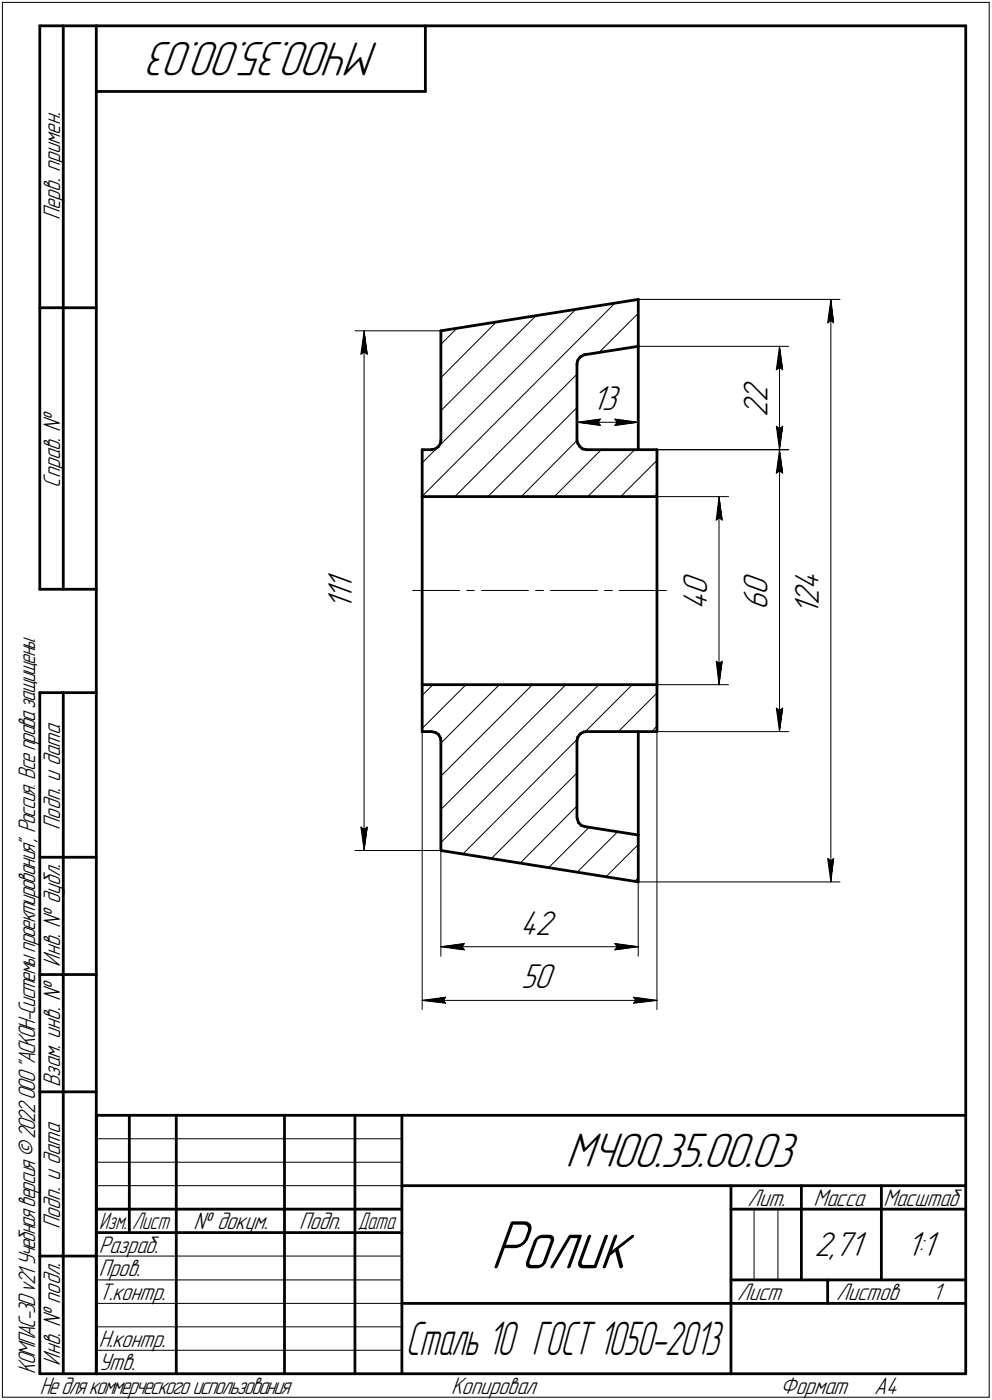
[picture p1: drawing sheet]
<svg xmlns="http://www.w3.org/2000/svg" width="211mm" height="298mm" viewBox="0 0 211 298" stroke-linecap="round" stroke-linejoin="round" font-family="sans-serif">
<defs><g id="words">
<text font-size="15.6" x="104.4" y="270.1">Ролик</text>
<g font-size="10.9">
<text x="80.7" y="9" transform="rotate(-180 80.7 9)">МЧ00.35.00.03</text>
<text x="120.3" y="248.5">МЧ00.35.00.03</text>
</g>
<text font-size="10.6" x="86.4" y="288.5">Сталь 10 ГОСТ 1050-2013</text>
<g font-size="7.8">
<text x="125.9" y="87.4">13</text>
<text x="163.3" y="88.8" transform="rotate(-90 163.3 88.8)">2</text>
<text x="163.3" y="85.6" transform="rotate(-90 163.3 85.6)">2</text>
<text x="75" y="125.6" transform="rotate(-90 75 125.6)">1</text>
<text x="174.2" y="125.6" transform="rotate(-90 174.2 125.6)">4</text>
<text x="75" y="129.8" transform="rotate(-90 75 129.8)">1</text>
<text x="75" y="127.7" transform="rotate(-90 75 127.7)">1</text>
<text x="150.5" y="129.8" transform="rotate(-90 150.5 129.8)">4</text>
<text x="150.5" y="126.7" transform="rotate(-90 150.5 126.7)">0</text>
<text x="163.3" y="129.8" transform="rotate(-90 163.3 129.8)">6</text>
<text x="163.3" y="126.7" transform="rotate(-90 163.3 126.7)">0</text>
<text x="174.2" y="130.9" transform="rotate(-90 174.2 130.9)">1</text>
<text x="174.2" y="128.8" transform="rotate(-90 174.2 128.8)">2</text>
<text x="110.7" y="199.1">42</text>
<text x="110.9" y="210.5">50</text>
<text x="173.3" y="267.5">2,71</text>
<text x="192.9" y="267.5">1:1</text>
</g>
<g font-size="5.4">
<text x="12.8" y="46.9" transform="rotate(-90 12.8 46.9)">Перв. примен.</text>
<text x="12.8" y="103.8" transform="rotate(-90 12.8 103.8)">Справ. №</text>
<text x="12.8" y="176.7" transform="rotate(-90 12.8 176.7)">Подп. и дата</text>
<text x="12.8" y="205.8" transform="rotate(-90 12.8 205.8)">Инв. № дубл.</text>
<text x="12.8" y="231.6" transform="rotate(-90 12.8 231.6)">Взам. инв. №</text>
<text x="159.1" y="256.8">Лит.</text>
<text x="173.1" y="256.8">Масса</text>
<text x="188" y="256.8">Масштаб</text>
<text x="12.8" y="261.7" transform="rotate(-90 12.8 261.7)">Подп. и дата</text>
<text x="41.2" y="261.8">№ докум.</text>
<text x="63.6" y="261.8">Подп.</text>
<text x="21" y="266.8">Разраб.</text>
<text x="21" y="271.8">Пров.</text>
<text x="21" y="276.8">Т.контр.</text>
<text x="156.9" y="276.8">Лист</text>
<text x="177.9" y="276.8">Листов</text>
<text x="198.4" y="276.8">1</text>
<text x="21" y="286.8">Н.контр.</text>
<text x="7.5" y="292.5" transform="rotate(-90 7.5 292.5)">КОМПАС-3Dv21 Учебнаяверсия©2022ООО&quot;АСКОН-Системыпроектирования&quot;, Россия. Всеправазащищены.</text>
<text x="12.8" y="290.8" transform="rotate(-90 12.8 290.8)">Инв. № подл.</text>
<text x="21" y="291.8">Утв.</text>
<text x="8.5" y="296.7">Недлякоммерческогоиспользования</text>
<text x="96" y="296.8">Копировал</text>
<text x="166" y="296.8">Формат</text>
<text x="186" y="296.8">A4</text>
</g>
<g font-size="5.3">
<text x="21.1" y="261.8">Изм.</text>
<text x="28.1" y="261.8">Лист</text>
<text x="76.1" y="261.8">Дата</text>
</g>
</g></defs>
<g fill="none" stroke="#000" stroke-width=".59">
<path d="M8.5 5.5v120zM8.5 5.5h12zM13.5 5.5v120zM20.5 5.5v287zM20.5 5.5h185zM20.5 19.5h70zM90.5 5.5v14zM205.5 5.5v287zM8.5 65.5h12zM93.8 70.4l42-6.6zM93.8 70.4v23.3zM122.8 77.5v16.2z"/>
<path d="M122.9 76.7l-.1 .8zM123.4 76l-.5 .7zM123.4 76l.7-.4zM124.1 75.6l.4-.1zM124.5 75.5l11.3-1.8zM135.8 63.8v9.9zM135.8 73.7v22.1zM89.8 95.8h2zM89.8 95.8v9.9zM91.8 95.8l.8-.2zM92.6 95.6l.7-.5zM93.7 94.4l-.4 .7z"/>
<path d="M93.8 93.7l-.1 .7zM122.8 93.7l.1 .7zM122.9 94.4l.5 .7zM123.4 95.1l.6 .5zM124 95.6l.8 .2zM124.8 95.8h15zM139.8 95.8v9.9zM89.8 105.7h50zM89.8 105.7v40.1zM139.8 105.7v40.1zM8.5 125.5h12zM8.5 147.5v145z"/>
<path d="M8.5 147.5h12zM13.5 147.5v145zM89.8 145.8h50zM89.8 145.8v10zM89.8 155.8h2zM91.8 155.8l.8 .2zM92.6 156l.7 .4zM93.3 156.4l.4 .7zM93.7 157.1l.1 .6zM93.8 157.7v23.4zM122.8 157.7v16.4zM122.9 157l-.1 .7z"/>
<path d="M123.4 156.3l-.5 .7zM123.4 156.3l.7-.4zM124.1 155.9l.7-.1zM124.8 155.8h15zM135.8 155.8v22zM139.8 145.8v10zM122.8 174.1l.1 .3zM122.9 174.4l.2 .8zM123.1 175.2l.6 .6zM123.7 175.8l.8 .2zM124.5 176l11.3 1.8zM135.8 177.8v10z"/>
<path d="M8.5 182.5h12zM93.8 181.1l42 6.7zM8.5 207.5h12zM8.5 232.5h12zM20.5 237.5h185zM20.5 237.5v55zM27.5 237.5v25zM37.5 237.5v55zM60.5 237.5v55zM75.5 237.5v55zM85.5 237.5v55zM20.5 257.5h65z"/>
<path d="M85.5 252.5h120zM155.5 252.5v40zM155.5 257.5h15zM170.5 252.5v20zM170.5 257.5h35zM187.5 252.5v20zM8.5 267.5h12zM20.5 262.5h65zM85.5 277.5h70zM155.5 277.5h50zM155.5 272.5h50zM176.1 272.5v5z"/>
<path d="M8.5 292.5h12zM20.5 292.5h185z"/>
</g>
<g fill="none" stroke="#000" stroke-width=".21">
<path d="M.5 .5v297zM.5 .5h210zM210.5 .5v297zM75.5 70.4h18.3zM76.8 75.4l.7-.5zM77.5 70.4l.6 5zM77.5 74.9l.6 .5zM77.5 70.4l-.7 5zM77.5 70.4v110.7zM97.3 69.8l-3.5 3.5zM105.7 68.5l-11.9 11.9zM122.8 79.7l-26 26z"/>
<path d="M130.9 64.5l-41.1 41.2zM135.8 66.7l-8.3 8.3zM135.8 63.8h42.9zM135.8 73.7h32zM165.2 78.7l.7-.5zM165.9 73.7l.6 5zM165.9 78.2l.6 .5zM165.9 73.7l-.7 5zM165.9 73.7v22.1zM176.1 68.7l.7-.5zM176.8 63.8l.6 4.9zM176.8 68.2l.6 .5z"/>
<path d="M176.8 63.8l-.7 4.9zM176.8 63.8v124zM89.8 98.6l2.8-2.8zM93.8 94.6l28.7-28.7zM93.8 87.5l20.2-20.3zM122.8 93.8l-11.9 11.9zM122.8 87.9v5.8zM122.8 89.9l5-.7zM122.8 89.9l5 .7zM122.8 89.9h13zM127.3 89.9l.5 .7zM127.8 89.2l-.5 .7z"/>
<path d="M127.9 95.8l-10 9.9zM130.8 90.6l5-.7zM130.8 89.2l.5 .7zM130.8 89.2l5 .7zM131.3 89.9l-.5 .7zM135 95.8l-9.9 9.9zM135.8 95.8h32zM135.8 87.9v7.9zM139.8 95.8h28zM165.2 90.8l.7 5zM165.2 90.8l.7 .5zM165.9 95.8l.6 5z"/>
<path d="M165.9 95.8l-.7 5zM165.9 95.8v60zM165.9 91.3l.6-.5zM166.5 90.8l-.6 5zM103.8 105.7l19-18.9zM132.1 105.7l7.7-7.7zM139.8 105.2l-.6 .5zM139.8 105.7h15.2zM152.4 110.7l.6-.5zM153 105.7l.7 5zM153 110.2l.7 .5zM153 105.7l-.6 5z"/>
<path d="M153 105.7v40.1zM165.2 100.8l.7-.6zM165.9 100.2l.6 .6zM87.8 125.7h10zM99.3 125.7h1.6zM102.4 125.7h10zM114 125.7h1.7zM117.1 125.7h10.1zM128.6 125.7h1.7zM131.7 125.7h10.1zM89.8 155.1l9.3-9.3zM89.8 148.1l2.3-2.3z"/>
<path d="M89.8 155.8v59.2zM106.3 145.8l-12.5 12.4zM122.8 157.5l-24.3 24.4zM134.5 145.8l-10 10zM139.8 154.6l-1.1 1.2zM139.8 147.6l-8.2 8.2zM139.8 155.8h28zM139.8 145.8h15.2zM139.8 155.8v59.2zM152.4 140.8l.6 5zM152.4 140.8l.6 .4zM153 141.2l.7-.4z"/>
<path d="M153.7 140.8l-.7 5zM165.2 150.8l.7 5zM165.2 150.8l.7 .5zM165.9 151.3l.6-.5zM166.5 150.8l-.6 5zM76.8 176.1l.7 5zM76.8 176.1l.7 .5zM77.5 176.6l.6-.5zM78.1 176.1l-.6 5zM93.8 179.4l33.6-33.6zM93.8 172.4l26.6-26.6zM93.8 165.3l19.5-19.5z"/>
<path d="M122.8 171.6l-12.1 12.2zM75.5 181.1h18.3zM93.8 181.1v22.5zM104.6 182.8l18.2-18.2zM116.8 184.7l8.5-8.5zM122.9 185.7l8.5-8.6zM128.9 186.7l6.9-6.9zM135 187.6l.8-.7zM135.8 187.8h42.9zM135.8 187.8v15.8zM176.1 182.8l.7 5zM176.1 182.8l.7 .5z"/>
<path d="M176.8 183.3l.6-.5zM177.4 182.8l-.6 5zM89.8 213l5-.7zM89.8 213l5 .6zM89.8 213h50zM93.8 201.6l5-.7zM93.8 201.6l5 .7zM93.8 201.6h42zM94.3 213l.5 .6zM94.8 212.3l-.5 .7zM98.3 201.6l.5 .7zM98.8 200.9l-.5 .7z"/>
<path d="M130.8 202.3l5-.7zM130.8 200.9l.5 .7zM130.8 200.9l5 .7zM131.3 201.6l-.5 .7zM134.8 213.6l5-.6zM134.8 212.3l.5 .7zM134.8 212.3l5 .7zM135.3 213l-.5 .6zM20.5 247.5h65zM20.5 252.5h65zM20.5 242.5h65zM160.4 257.5v15z"/>
<path d="M165.5 257.5v15zM20.5 267.5h65zM20.5 272.5h65zM20.5 277.5h65zM.5 297.5h210zM20.5 282.5h65zM20.5 287.5h65z"/>
</g>
<g fill="#fff" stroke="#fff" stroke-width=".21">
<path d="M157.7 121.7h7.1zM157.7 121.8h7.1zM157.7 121.8h7.1zM157.7 121.9h7.1zM157.7 122h7.1zM157.7 122.1h7.1zM157.7 122.2h7.1zM157.7 122.3h7.1zM157.7 122.3h7.1zM157.7 122.4h7.1zM157.7 122.5h7.1zM157.7 122.6h7.1zM157.7 122.7h7.1zM157.7 122.8h7.1zM157.7 122.9h7.1zM157.7 122.9h7.1zM157.7 123h7.1zM157.7 123.1h7.1zM157.7 123.2h7.1zM157.7 123.3h7.1zM157.7 123.4h7.1zM157.7 123.4h7.1zM157.7 123.5h7.1zM157.7 123.6h7.1zM157.7 123.7h7.1zM157.7 123.8h7.1zM157.7 123.9h7.1zM157.7 124h7.1zM157.7 124h7.1zM157.7 124.1h7.1zM157.7 124.2h7.1zM157.7 124.3h7.1zM157.7 124.4h7.1zM157.7 124.5h7.1zM157.7 124.5h7.1zM157.7 124.6h7.1zM157.7 124.7h7.1zM157.7 124.8h7.1zM157.7 124.9h7.1zM157.7 125h7.1zM157.7 125.1h7.1zM157.7 125.1h7.1zM157.7 125.2h7.1zM157.7 125.3h7.1zM157.7 125.4h7.1zM157.7 125.5h7.1zM157.7 125.6h7.1zM157.7 125.6h7.1zM157.7 125.7h7.1zM157.7 125.8h7.1zM157.7 125.9h7.1zM157.7 126h7.1zM157.7 126.1h7.1zM157.7 126.2h7.1zM157.7 126.2h7.1zM157.7 126.3h7.1zM157.7 126.4h7.1zM157.7 126.5h7.1zM157.7 126.6h7.1zM157.7 126.7h7.1zM157.7 126.7h7.1zM157.7 126.8h7.1zM157.7 126.9h7.1zM157.7 127h7.1zM157.7 127.1h7.1zM157.7 127.2h7.1zM157.7 127.3h7.1zM157.7 127.3h7.1zM157.7 127.4h7.1zM157.7 127.5h7.1zM157.7 127.6h7.1zM157.7 127.7h7.1zM157.7 127.8h7.1zM157.7 127.8h7.1zM157.7 127.9h7.1zM157.7 128h7.1zM157.7 128.1h7.1zM157.7 128.2h7.1zM157.7 128.3h7.1zM157.7 128.4h7.1zM157.7 128.4h7.1zM157.7 128.5h7.1zM157.7 128.6h7.1zM157.7 128.7h7.1zM157.7 128.8h7.1zM157.7 128.9h7.1zM157.7 128.9h7.1zM157.7 129h7.1zM157.7 129.1h7.1zM157.7 129.2h7.1zM157.7 129.3h7.1zM157.7 129.4h7.1zM157.7 129.5h7.1zM157.7 129.5h7.1zM157.7 129.6h7.1zM157.7 129.7h7.1zM157.7 129.8h7.1z"/>
<path d="M165.8 96h.2zM165.8 96.1h.2zM165.7 96.2h.4zM165.7 96.3h.4zM165.6 96.4h.5zM165.6 96.4h.6zM165.6 96.5h.6zM165.5 96.6h.8zM165.5 96.7h.8zM165.4 96.8h1zM165.4 96.9h1zM165.4 96.9h1zM165.4 97h1.1zM165.4 97.1h1.1zM165.3 97.2h1.2zM165.3 97.3h1.2zM165.2 97.4h1.4zM165.2 97.5h1.4zM165.1 97.5h1.5zM165.1 97.6h1.6zM165.1 97.7h1.6zM165.1 97.8h1.6zM165.1 97.9h1.6zM165.1 98h1.6zM165.1 98h1.6zM165.1 98.1h1.6zM165 98.2h1.7zM165 98.3h1.8zM165 98.4h1.8zM165 98.5h1.8zM165 98.6h1.8zM165 98.6h1.8zM165 98.7h1.8zM164.9 98.8h1.9zM164.9 98.9h1.9zM164.9 99h1.9zM164.9 99.1h2zM164.9 99.1h2zM164.9 99.2h2zM164.9 99.3h2zM164.8 99.4h2.1zM164.8 99.5h2.1zM164.8 99.6h2.1zM164.8 99.7h2.1zM164.8 99.7h2.1zM164.8 99.8h2.2zM164.8 99.9h2.2zM164.8 100h2.2zM164.8 100.1h2.2zM164.8 100.2h2.2zM164.8 100.2h2.2zM164.8 100.3h2.2zM164.8 100.4h2.2zM164.8 100.5h2.2zM164.8 100.6h2.2zM164.7 100.7h2.3zM164.7 100.8h2.3zM164.7 100.8h2.3zM164.7 100.9h2.3zM164.7 101h2.3zM164.7 101.1h2.3zM164.7 101.2h2.3z"/>
<path d="M164.6 150.3h2.4zM164.7 150.4h2.3zM164.7 150.5h2.3zM164.7 150.5h2.3zM164.7 150.6h2.3zM164.7 150.7h2.3zM164.7 150.8h2.3zM164.7 150.9h2.3zM164.8 151h2.2zM164.8 151h2.2zM164.8 151.1h2.2zM164.8 151.2h2.2zM164.8 151.3h2.2zM164.8 151.4h2.2zM164.8 151.5h2.2zM164.8 151.6h2.2zM164.8 151.6h2.2zM164.8 151.7h2.2zM164.8 151.8h2.1zM164.8 151.9h2.1zM164.8 152h2.1zM164.8 152.1h2.1zM164.8 152.1h2.1zM164.9 152.2h2zM164.9 152.3h2zM164.9 152.4h2zM164.9 152.5h2zM164.9 152.6h1.9zM164.9 152.7h1.9zM164.9 152.7h1.9zM165 152.8h1.8zM165 152.9h1.8zM165 153h1.8zM165 153.1h1.8zM165 153.2h1.8zM165 153.2h1.8zM165 153.3h1.7zM165.1 153.4h1.6zM165.1 153.5h1.6zM165.1 153.6h1.6zM165.1 153.7h1.6zM165.1 153.8h1.6zM165.1 153.8h1.6zM165.1 153.9h1.6zM165.1 154h1.5zM165.2 154.1h1.4zM165.2 154.2h1.4zM165.3 154.3h1.2zM165.3 154.3h1.2zM165.4 154.4h1.1zM165.4 154.5h1.1zM165.4 154.6h1zM165.4 154.7h1zM165.4 154.8h1zM165.5 154.9h.8zM165.5 154.9h.8zM165.6 155h.6zM165.6 155.1h.6zM165.6 155.2h.5zM165.7 155.3h.4zM165.7 155.4h.4zM165.8 155.4h.2zM165.8 155.5h.2z"/>
<path d="M144.9 121.7h7.2zM144.9 121.8h7.2zM144.9 121.8h7.2zM144.9 121.9h7.2zM144.9 122h7.2zM144.9 122.1h7.2zM144.9 122.2h7.2zM144.9 122.3h7.2zM144.9 122.3h7.2zM144.9 122.4h7.2zM144.9 122.5h7.2zM144.9 122.6h7.2zM144.9 122.7h7.2zM144.9 122.8h7.2zM144.9 122.9h7.2zM144.9 122.9h7.2zM144.9 123h7.2zM144.9 123.1h7.2zM144.9 123.2h7.2zM144.9 123.3h7.2zM144.9 123.4h7.2zM144.9 123.4h7.2zM144.9 123.5h7.2zM144.9 123.6h7.2zM144.9 123.7h7.2zM144.9 123.8h7.2zM144.9 123.9h7.2zM144.9 124h7.2zM144.9 124h7.2zM144.9 124.1h7.2zM144.9 124.2h7.2zM144.9 124.3h7.2zM144.9 124.4h7.2zM144.9 124.5h7.2zM144.9 124.5h7.2zM144.9 124.6h7.2zM144.9 124.7h7.2zM144.9 124.8h7.2zM144.9 124.9h7.2zM144.9 125h7.2zM144.9 125.1h7.2zM144.9 125.1h7.2zM144.9 125.2h7.2zM144.9 125.3h7.2zM144.9 125.4h7.2zM144.9 125.5h7.2zM144.9 125.6h7.2zM144.9 125.6h7.2zM144.9 125.7h7.2zM144.9 125.8h7.2zM144.9 125.9h7.2zM144.9 126h7.2zM144.9 126.1h7.2zM144.9 126.2h7.2zM144.9 126.2h7.2zM144.9 126.3h7.2zM144.9 126.4h7.2zM144.9 126.5h7.2zM144.9 126.6h7.2zM144.9 126.7h7.2zM144.9 126.7h7.2zM144.9 126.8h7.2zM144.9 126.9h7.2zM144.9 127h7.2zM144.9 127.1h7.2zM144.9 127.2h7.2zM144.9 127.3h7.2zM144.9 127.3h7.2zM144.9 127.4h7.2zM144.9 127.5h7.2zM144.9 127.6h7.2zM144.9 127.7h7.2zM144.9 127.8h7.2zM144.9 127.8h7.2zM144.9 127.9h7.2zM144.9 128h7.2zM144.9 128.1h7.2zM144.9 128.2h7.2zM144.9 128.3h7.2zM144.9 128.4h7.2zM144.9 128.4h7.2zM144.9 128.5h7.2zM144.9 128.6h7.2zM144.9 128.7h7.2zM144.9 128.8h7.2zM144.9 128.9h7.2zM144.9 128.9h7.2zM144.9 129h7.2zM144.9 129.1h7.2zM144.9 129.2h7.2zM144.9 129.3h7.2zM144.9 129.4h7.2zM144.9 129.5h7.2zM144.9 129.5h7.2zM144.9 129.6h7.2zM144.9 129.7h7.2zM144.9 129.8h7.2z"/>
<path d="M152.9 106h.3zM152.9 106.1h.3zM152.9 106.2h.3zM152.8 106.3h.4zM152.8 106.3h.4zM152.7 106.4h.6zM152.7 106.5h.6zM152.7 106.6h.7zM152.7 106.7h.7zM152.7 106.8h.8zM152.7 106.8h.8zM152.6 106.9h.9zM152.6 107h1zM152.5 107.1h1.1zM152.5 107.2h1.2zM152.5 107.3h1.2zM152.4 107.4h1.4zM152.4 107.4h1.4zM152.3 107.5h1.5zM152.3 107.6h1.5zM152.3 107.7h1.5zM152.3 107.8h1.5zM152.3 107.9h1.5zM152.3 107.9h1.5zM152.3 108h1.5zM152.3 108.1h1.5zM152.2 108.2h1.7zM152.2 108.3h1.7zM152.2 108.4h1.7zM152.2 108.5h1.7zM152.2 108.5h1.7zM152.2 108.6h1.7zM152.2 108.7h1.7zM152.1 108.8h1.9zM152.1 108.9h1.9zM152.1 109h1.9zM152.1 109.1h1.9zM152.1 109.1h1.9zM152.1 109.2h1.9zM152.1 109.3h1.9zM152.1 109.4h1.9zM152.1 109.5h2zM152.1 109.6h2zM152.1 109.6h2zM152.1 109.7h2zM152.1 109.8h2zM152.1 109.9h2zM152.1 110h2zM152 110.1h2.2zM152 110.2h2.2zM152 110.2h2.2zM152 110.3h2.2zM152 110.4h2.2zM152 110.5h2.2zM152 110.6h2.2zM151.9 110.7h2.4zM151.9 110.7h2.4zM151.9 110.8h2.4zM151.9 110.9h2.4zM151.9 111h2.4zM151.9 111.1h2.4zM151.9 111.2h2.4z"/>
<path d="M151.8 140.3h2.5zM151.9 140.4h2.4zM151.9 140.5h2.4zM151.9 140.5h2.4zM151.9 140.6h2.4zM151.9 140.7h2.4zM151.9 140.8h2.4zM151.9 140.9h2.4zM152 141h2.2zM152 141.1h2.2zM152 141.1h2.2zM152 141.2h2.2zM152 141.3h2.2zM152 141.4h2.2zM152 141.5h2.2zM152.1 141.6h2zM152.1 141.6h2zM152.1 141.7h2zM152.1 141.8h2zM152.1 141.9h2zM152.1 142h2zM152.1 142.1h2zM152.1 142.2h1.9zM152.1 142.2h1.9zM152.1 142.3h1.9zM152.1 142.4h1.9zM152.1 142.5h1.9zM152.1 142.6h1.9zM152.1 142.7h1.9zM152.1 142.7h1.9zM152.2 142.8h1.7zM152.2 142.9h1.7zM152.2 143h1.7zM152.2 143.1h1.7zM152.2 143.2h1.7zM152.2 143.3h1.7zM152.2 143.3h1.7zM152.3 143.4h1.5zM152.3 143.5h1.5zM152.3 143.6h1.5zM152.3 143.7h1.5zM152.3 143.8h1.5zM152.3 143.8h1.5zM152.3 143.9h1.5zM152.3 144h1.5zM152.4 144.1h1.4zM152.4 144.2h1.4zM152.5 144.3h1.2zM152.5 144.4h1.2zM152.5 144.4h1.1zM152.6 144.5h1zM152.6 144.6h.9zM152.7 144.7h.8zM152.7 144.8h.8zM152.7 144.9h.7zM152.7 144.9h.7zM152.7 145h.6zM152.7 145.1h.6zM152.8 145.2h.4zM152.8 145.3h.4zM152.9 145.4h.3zM152.9 145.5h.3zM152.9 145.5h.3z"/>
<path d="M168.6 120.6h7.2zM168.6 120.7h7.2zM168.6 120.8h7.2zM168.6 120.9h7.2zM168.6 121h7.2zM168.6 121.1h7.2zM168.6 121.2h7.2zM168.6 121.2h7.2zM168.6 121.3h7.2zM168.6 121.4h7.2zM168.6 121.5h7.2zM168.6 121.6h7.2zM168.6 121.7h7.2zM168.6 121.8h7.2zM168.6 121.8h7.2zM168.6 121.9h7.2zM168.6 122h7.2zM168.6 122.1h7.2zM168.6 122.2h7.2zM168.6 122.3h7.2zM168.6 122.3h7.2zM168.6 122.4h7.2zM168.6 122.5h7.2zM168.6 122.6h7.2zM168.6 122.7h7.2zM168.6 122.8h7.2zM168.6 122.9h7.2zM168.6 122.9h7.2zM168.6 123h7.2zM168.6 123.1h7.2zM168.6 123.2h7.2zM168.6 123.3h7.2zM168.6 123.4h7.2zM168.6 123.4h7.2zM168.6 123.5h7.2zM168.6 123.6h7.2zM168.6 123.7h7.2zM168.6 123.8h7.2zM168.6 123.9h7.2zM168.6 124h7.2zM168.6 124h7.2zM168.6 124.1h7.2zM168.6 124.2h7.2zM168.6 124.3h7.2zM168.6 124.4h7.2zM168.6 124.5h7.2zM168.6 124.5h7.2zM168.6 124.6h7.2zM168.6 124.7h7.2zM168.6 124.8h7.2zM168.6 124.9h7.2zM168.6 125h7.2zM168.6 125.1h7.2zM168.6 125.1h7.2zM168.6 125.2h7.2zM168.6 125.3h7.2zM168.6 125.4h7.2zM168.6 125.5h7.2zM168.6 125.6h7.2zM168.6 125.6h7.2zM168.6 125.7h7.2zM168.6 125.8h7.2zM168.6 125.9h7.2zM168.6 126h7.2zM168.6 126.1h7.2zM168.6 126.2h7.2zM168.6 126.2h7.2zM168.6 126.3h7.2zM168.6 126.4h7.2zM168.6 126.5h7.2zM168.6 126.6h7.2zM168.6 126.7h7.2zM168.6 126.7h7.2zM168.6 126.8h7.2zM168.6 126.9h7.2zM168.6 127h7.2zM168.6 127.1h7.2zM168.6 127.2h7.2zM168.6 127.3h7.2zM168.6 127.3h7.2zM168.6 127.4h7.2zM168.6 127.5h7.2zM168.6 127.6h7.2zM168.6 127.7h7.2zM168.6 127.8h7.2zM168.6 127.8h7.2zM168.6 127.9h7.2zM168.6 128h7.2zM168.6 128.1h7.2zM168.6 128.2h7.2zM168.6 128.3h7.2zM168.6 128.4h7.2zM168.6 128.4h7.2zM168.6 128.5h7.2zM168.6 128.6h7.2zM168.6 128.7h7.2zM168.6 128.8h7.2zM168.6 128.9h7.2zM168.6 128.9h7.2zM168.6 129h7.2zM168.6 129.1h7.2zM168.6 129.2h7.2zM168.6 129.3h7.2zM168.6 129.4h7.2zM168.6 129.5h7.2zM168.6 129.5h7.2zM168.6 129.6h7.2zM168.6 129.7h7.2zM168.6 129.8h7.2zM168.6 129.9h7.2zM168.6 130h7.2zM168.6 130h7.2zM168.6 130.1h7.2zM168.6 130.2h7.2zM168.6 130.3h7.2zM168.6 130.4h7.2zM168.6 130.5h7.2zM168.6 130.6h7.2zM168.6 130.6h7.2zM168.6 130.7h7.2zM168.6 130.8h7.2z"/>
<path d="M176.7 64h.3zM176.7 64.1h.3zM176.6 64.2h.4zM176.6 64.3h.4zM176.5 64.3h.5zM176.5 64.4h.6zM176.5 64.5h.6zM176.4 64.6h.7zM176.4 64.7h.8zM176.4 64.8h.8zM176.4 64.9h.8zM176.3 64.9h1zM176.3 65h1zM176.3 65.1h1.1zM176.2 65.2h1.2zM176.2 65.3h1.2zM176.1 65.4h1.4zM176.1 65.4h1.4zM176 65.5h1.5zM176 65.6h1.5zM176 65.7h1.5zM176 65.8h1.5zM176 65.9h1.5zM176 66h1.5zM176 66h1.5zM176 66.1h1.5zM175.9 66.2h1.7zM175.9 66.3h1.7zM175.9 66.4h1.7zM175.9 66.5h1.7zM175.9 66.5h1.7zM175.9 66.6h1.7zM175.9 66.7h1.7zM175.9 66.8h1.8zM175.9 66.9h1.8zM175.9 67h1.8zM175.9 67.1h1.8zM175.9 67.1h1.8zM175.9 67.2h1.8zM175.9 67.3h1.8zM175.8 67.4h1.9zM175.8 67.5h2zM175.8 67.6h2zM175.8 67.6h2zM175.8 67.7h2zM175.8 67.8h2zM175.8 67.9h2zM175.8 68h2zM175.7 68.1h2.2zM175.7 68.2h2.2zM175.7 68.2h2.2zM175.7 68.3h2.2zM175.7 68.4h2.2zM175.7 68.5h2.2zM175.7 68.6h2.2zM175.6 68.7h2.4zM175.6 68.7h2.4zM175.6 68.8h2.4zM175.6 68.9h2.4zM175.6 69h2.4zM175.6 69.1h2.4zM175.6 69.2h2.4z"/>
<path d="M175.5 182.3h2.5zM175.6 182.4h2.4zM175.6 182.5h2.4zM175.6 182.5h2.4zM175.6 182.6h2.4zM175.6 182.7h2.4zM175.6 182.8h2.4zM175.6 182.9h2.4zM175.7 183h2.2zM175.7 183h2.2zM175.7 183.1h2.2zM175.7 183.2h2.2zM175.7 183.3h2.2zM175.7 183.4h2.2zM175.7 183.5h2.2zM175.8 183.6h2zM175.8 183.6h2zM175.8 183.7h2zM175.8 183.8h2zM175.8 183.9h2zM175.8 184h2zM175.8 184.1h2zM175.8 184.1h1.9zM175.9 184.2h1.8zM175.9 184.3h1.8zM175.9 184.4h1.8zM175.9 184.5h1.8zM175.9 184.6h1.8zM175.9 184.7h1.8zM175.9 184.7h1.8zM175.9 184.8h1.7zM175.9 184.9h1.7zM175.9 185h1.7zM175.9 185.1h1.7zM175.9 185.2h1.7zM175.9 185.3h1.7zM175.9 185.3h1.7zM176 185.4h1.5zM176 185.5h1.5zM176 185.6h1.5zM176 185.7h1.5zM176 185.8h1.5zM176 185.8h1.5zM176 185.9h1.5zM176 186h1.5zM176.1 186.1h1.4zM176.1 186.2h1.4zM176.2 186.3h1.2zM176.2 186.4h1.2zM176.3 186.4h1.1zM176.3 186.5h1zM176.3 186.6h1zM176.4 186.7h.8zM176.4 186.8h.8zM176.4 186.9h.8zM176.4 186.9h.7zM176.5 187h.6zM176.5 187.1h.6zM176.5 187.2h.5zM176.6 187.3h.4zM176.6 187.4h.4zM176.7 187.5h.3zM176.7 187.5h.3z"/>
<path d="M69.3 121.7h7.2zM69.3 121.8h7.2zM69.3 121.8h7.2zM69.3 121.9h7.2zM69.3 122h7.2zM69.3 122.1h7.2zM69.3 122.2h7.2zM69.3 122.3h7.2zM69.3 122.3h7.2zM69.3 122.4h7.2zM69.3 122.5h7.2zM69.3 122.6h7.2zM69.3 122.7h7.2zM69.3 122.8h7.2zM69.3 122.9h7.2zM69.3 122.9h7.2zM69.3 123h7.2zM69.3 123.1h7.2zM69.3 123.2h7.2zM69.3 123.3h7.2zM69.3 123.4h7.2zM69.3 123.4h7.2zM69.3 123.5h7.2zM69.3 123.6h7.2zM69.3 123.7h7.2zM69.3 123.8h7.2zM69.3 123.9h7.2zM69.3 124h7.2zM69.3 124h7.2zM69.3 124.1h7.2zM69.3 124.2h7.2zM69.3 124.3h7.2zM69.3 124.4h7.2zM69.3 124.5h7.2zM69.3 124.5h7.2zM69.3 124.6h7.2zM69.3 124.7h7.2zM69.3 124.8h7.2zM69.3 124.9h7.2zM69.3 125h7.2zM69.3 125.1h7.2zM69.3 125.1h7.2zM69.3 125.2h7.2zM69.3 125.3h7.2zM69.3 125.4h7.2zM69.3 125.5h7.2zM69.3 125.6h7.2zM69.3 125.6h7.2zM69.3 125.7h7.2zM69.3 125.8h7.2zM69.3 125.9h7.2zM69.3 126h7.2zM69.3 126.1h7.2zM69.3 126.2h7.2zM69.3 126.2h7.2zM69.3 126.3h7.2zM69.3 126.4h7.2zM69.3 126.5h7.2zM69.3 126.6h7.2zM69.3 126.7h7.2zM69.3 126.7h7.2zM69.3 126.8h7.2zM69.3 126.9h7.2zM69.3 127h7.2zM69.3 127.1h7.2zM69.3 127.2h7.2zM69.3 127.3h7.2zM69.3 127.3h7.2zM69.3 127.4h7.2zM69.3 127.5h7.2zM69.3 127.6h7.2zM69.3 127.7h7.2zM69.3 127.8h7.2zM69.3 127.8h7.2zM69.3 127.9h7.2zM69.3 128h7.2zM69.3 128.1h7.2zM69.3 128.2h7.2zM69.3 128.3h7.2zM69.3 128.4h7.2zM69.3 128.4h7.2zM69.3 128.5h7.2zM69.3 128.6h7.2zM69.3 128.7h7.2zM69.3 128.8h7.2zM69.3 128.9h7.2zM69.3 128.9h7.2zM69.3 129h7.2zM69.3 129.1h7.2zM69.3 129.2h7.2zM69.3 129.3h7.2zM69.3 129.4h7.2zM69.3 129.5h7.2zM69.3 129.5h7.2zM69.3 129.6h7.2zM69.3 129.7h7.2zM69.3 129.8h7.2z"/>
<path d="M77.4 70.7h.2zM77.4 70.8h.2zM77.3 70.9h.4zM77.3 71h.4zM77.2 71h.5zM77.2 71.1h.6zM77.2 71.2h.6zM77.1 71.3h.8zM77.1 71.4h.8zM77 71.5h1zM77 71.5h1zM77 71.6h1zM77 71.7h1.1zM77 71.8h1.1zM76.9 71.9h1.2zM76.9 72h1.2zM76.8 72.1h1.4zM76.8 72.1h1.4zM76.7 72.2h1.5zM76.7 72.3h1.6zM76.7 72.4h1.6zM76.7 72.5h1.6zM76.7 72.6h1.6zM76.7 72.6h1.6zM76.7 72.7h1.6zM76.7 72.8h1.6zM76.7 72.9h1.7zM76.6 73h1.8zM76.6 73.1h1.8zM76.6 73.2h1.8zM76.6 73.2h1.8zM76.6 73.3h1.8zM76.6 73.4h1.8zM76.6 73.5h1.9zM76.6 73.6h1.9zM76.6 73.7h1.9zM76.5 73.7h2zM76.5 73.8h2zM76.5 73.9h2zM76.5 74h2zM76.5 74.1h2zM76.5 74.2h2.1zM76.5 74.3h2.1zM76.5 74.3h2.1zM76.5 74.4h2.1zM76.5 74.5h2.1zM76.5 74.6h2.1zM76.5 74.7h2.1zM76.5 74.8h2.2zM76.5 74.8h2.2zM76.5 74.9h2.2zM76.5 75h2.2zM76.5 75.1h2.2zM76.5 75.2h2.2zM76.4 75.3h2.3zM76.4 75.4h2.3zM76.4 75.4h2.3zM76.4 75.5h2.3zM76.4 75.6h2.3zM76.4 75.7h2.3zM76.4 75.8h2.3zM76.4 75.9h2.3z"/>
<path d="M76.3 175.6h2.4zM76.4 175.7h2.3zM76.4 175.8h2.3zM76.4 175.9h2.3zM76.4 175.9h2.3zM76.4 176h2.3zM76.4 176.1h2.3zM76.4 176.2h2.3zM76.4 176.3h2.3zM76.5 176.4h2.2zM76.5 176.4h2.2zM76.5 176.5h2.2zM76.5 176.6h2.2zM76.5 176.7h2.2zM76.5 176.8h2.2zM76.5 176.9h2.1zM76.5 177h2.1zM76.5 177h2.1zM76.5 177.1h2.1zM76.5 177.2h2.1zM76.5 177.3h2.1zM76.5 177.4h2.1zM76.5 177.5h2zM76.5 177.5h2zM76.5 177.6h2zM76.5 177.7h2zM76.5 177.8h2zM76.6 177.9h1.9zM76.6 178h1.9zM76.6 178.1h1.9zM76.6 178.1h1.8zM76.6 178.2h1.8zM76.6 178.3h1.8zM76.6 178.4h1.8zM76.6 178.5h1.8zM76.6 178.6h1.8zM76.7 178.6h1.7zM76.7 178.7h1.6zM76.7 178.8h1.6zM76.7 178.9h1.6zM76.7 179h1.6zM76.7 179.1h1.6zM76.7 179.2h1.6zM76.7 179.2h1.6zM76.7 179.3h1.5zM76.8 179.4h1.4zM76.8 179.5h1.4zM76.9 179.6h1.2zM76.9 179.7h1.2zM77 179.7h1.1zM77 179.8h1.1zM77 179.9h1zM77 180h1zM77 180.1h1zM77.1 180.2h.8zM77.1 180.3h.8zM77.2 180.3h.6zM77.2 180.4h.6zM77.2 180.5h.5zM77.3 180.6h.4zM77.3 180.7h.4zM77.4 180.8h.2zM77.4 180.8h.2z"/>
<path d="M110.7 193.5h8.2zM110.7 193.5h8.2zM110.7 193.6h8.2zM110.7 193.7h8.2zM110.7 193.8h8.2zM110.7 193.9h8.2zM110.7 194h8.2zM110.7 194.1h8.2zM110.7 194.1h8.2zM110.7 194.2h8.2zM110.7 194.3h8.2zM110.7 194.4h8.2zM110.7 194.5h8.2zM110.7 194.6h8.2zM110.7 194.6h8.2zM110.7 194.7h8.2zM110.7 194.8h8.2zM110.7 194.9h8.2zM110.7 195h8.2zM110.7 195.1h8.2zM110.7 195.2h8.2zM110.7 195.2h8.2zM110.7 195.3h8.2zM110.7 195.4h8.2zM110.7 195.5h8.2zM110.7 195.6h8.2zM110.7 195.7h8.2zM110.7 195.7h8.2zM110.7 195.8h8.2zM110.7 195.9h8.2zM110.7 196h8.2zM110.7 196.1h8.2zM110.7 196.2h8.2zM110.7 196.3h8.2zM110.7 196.3h8.2zM110.7 196.4h8.2zM110.7 196.5h8.2zM110.7 196.6h8.2zM110.7 196.7h8.2zM110.7 196.8h8.2zM110.7 196.8h8.2zM110.7 196.9h8.2zM110.7 197h8.2zM110.7 197.1h8.2zM110.7 197.2h8.2zM110.7 197.3h8.2zM110.7 197.4h8.2zM110.7 197.4h8.2zM110.7 197.5h8.2zM110.7 197.6h8.2zM110.7 197.7h8.2zM110.7 197.8h8.2zM110.7 197.9h8.2zM110.7 198h8.2zM110.7 198h8.2zM110.7 198.1h8.2zM110.7 198.2h8.2zM110.7 198.3h8.2zM110.7 198.4h8.2zM110.7 198.5h8.2zM110.7 198.5h8.2zM110.7 198.6h8.2zM110.7 198.7h8.2zM110.7 198.8h8.2zM110.7 198.9h8.2zM110.7 199h8.2zM110.7 199.1h8.2zM110.7 199.1h8.2zM110.7 199.2h8.2zM110.7 199.3h8.2zM110.7 199.4h8.2zM110.7 199.5h8.2zM110.7 199.6h8.2zM110.7 199.6h8.2zM110.7 199.7h8.2zM110.7 199.8h8.2zM110.7 199.9h8.2zM110.7 200h8.2zM110.7 200.1h8.2zM110.7 200.2h8.2zM110.7 200.2h8.2zM110.7 200.3h8.2zM110.7 200.4h8.2zM110.7 200.5h8.2z"/>
<path d="M98.6 200.5h.7zM97.9 200.6h1.4zM97.1 200.7h2.2zM96.4 200.7h2.9zM95.6 200.8h3.7zM95.4 200.9h3.9zM95.2 201h4.1zM95 201.1h4.3zM94.8 201.2h4.5zM94.7 201.3h4.6zM94.4 201.3h4.9zM94.2 201.4h5.1zM94.1 201.5h5.2zM93.8 201.6h5.5zM94.1 201.7h5.2zM94.2 201.8h5.1zM94.4 201.8h4.9zM94.7 201.9h4.6zM94.8 202h4.5zM95 202.1h4.3zM95.2 202.2h4.1zM95.4 202.3h3.9zM95.6 202.4h3.7zM96.3 202.4h3zM96.9 202.5h2.4zM97.5 202.6h1.8zM98.1 202.7h1.2zM98.7 202.8h.6z"/>
<path d="M130.3 200.5h.8zM130.3 200.6h1.5zM130.3 200.7h2.3zM130.3 200.7h3zM130.3 200.8h3.7zM130.3 200.9h4zM130.3 201h4.2zM130.3 201.1h4.3zM130.3 201.2h4.6zM130.3 201.3h4.7zM130.3 201.3h4.9zM130.3 201.4h5.2zM130.3 201.5h5.3zM130.3 201.6h5.5zM130.3 201.7h5.3zM130.3 201.8h5.2zM130.3 201.8h4.9zM130.3 201.9h4.7zM130.3 202h4.6zM130.3 202.1h4.3zM130.3 202.2h4.2zM130.3 202.3h4zM130.3 202.4h3.7zM130.3 202.4h3.1zM130.3 202.5h2.5zM130.3 202.6h1.9zM130.3 202.7h1.3zM130.3 202.8h.7z"/>
<path d="M110.9 204.8h7.8zM110.9 204.9h7.8zM110.9 205h7.8zM110.9 205.1h7.8zM110.9 205.1h7.8zM110.9 205.2h7.8zM110.9 205.3h7.8zM110.9 205.4h7.8zM110.9 205.5h7.8zM110.9 205.6h7.8zM110.9 205.7h7.8zM110.9 205.7h7.8zM110.9 205.8h7.8zM110.9 205.9h7.8zM110.9 206h7.8zM110.9 206.1h7.8zM110.9 206.2h7.8zM110.9 206.2h7.8zM110.9 206.3h7.8zM110.9 206.4h7.8zM110.9 206.5h7.8zM110.9 206.6h7.8zM110.9 206.7h7.8zM110.9 206.8h7.8zM110.9 206.8h7.8zM110.9 206.9h7.8zM110.9 207h7.8zM110.9 207.1h7.8zM110.9 207.2h7.8zM110.9 207.3h7.8zM110.9 207.3h7.8zM110.9 207.4h7.8zM110.9 207.5h7.8zM110.9 207.6h7.8zM110.9 207.7h7.8zM110.9 207.8h7.8zM110.9 207.9h7.8zM110.9 207.9h7.8zM110.9 208h7.8zM110.9 208.1h7.8zM110.9 208.2h7.8zM110.9 208.3h7.8zM110.9 208.4h7.8zM110.9 208.4h7.8zM110.9 208.5h7.8zM110.9 208.6h7.8zM110.9 208.7h7.8zM110.9 208.8h7.8zM110.9 208.9h7.8zM110.9 209h7.8zM110.9 209h7.8zM110.9 209.1h7.8zM110.9 209.2h7.8zM110.9 209.3h7.8zM110.9 209.4h7.8zM110.9 209.5h7.8zM110.9 209.5h7.8zM110.9 209.6h7.8zM110.9 209.7h7.8zM110.9 209.8h7.8zM110.9 209.9h7.8zM110.9 210h7.8zM110.9 210.1h7.8zM110.9 210.1h7.8zM110.9 210.2h7.8zM110.9 210.3h7.8zM110.9 210.4h7.8zM110.9 210.5h7.8zM110.9 210.6h7.8zM110.9 210.7h7.8zM110.9 210.7h7.8zM110.9 210.8h7.8zM110.9 210.9h7.8zM110.9 211h7.8zM110.9 211.1h7.8zM110.9 211.2h7.8zM110.9 211.2h7.8zM110.9 211.3h7.8zM110.9 211.4h7.8zM110.9 211.5h7.8zM110.9 211.6h7.8zM110.9 211.7h7.8zM110.9 211.8h7.8zM110.9 211.8h7.8zM110.9 211.9h7.8z"/>
<path d="M94.7 211.8h.6zM94.1 211.9h1.2zM93.5 212h1.8zM92.9 212.1h2.4zM92.3 212.2h3zM91.6 212.3h3.7zM91.4 212.3h3.9zM91.3 212.4h4zM91 212.5h4.3zM90.8 212.6h4.5zM90.7 212.7h4.6zM90.4 212.8h4.9zM90.3 212.9h5zM90.1 212.9h5.2zM89.8 213h5.5zM90.1 213.1h5.2zM90.3 213.2h5zM90.5 213.3h4.8zM90.8 213.4h4.5zM91 213.4h4.3zM91.2 213.5h4.1zM91.4 213.6h3.9zM91.6 213.7h3.7zM92.3 213.8h3zM92.9 213.9h2.4zM93.5 214h1.8zM94.1 214h1.2zM94.7 214.1h.6z"/>
<path d="M134.3 211.8h.7zM134.3 211.9h1.3zM134.3 212h1.8zM134.3 212.1h2.5zM134.3 212.2h3.1zM134.3 212.3h3.7zM134.3 212.3h4zM134.3 212.4h4.1zM134.3 212.5h4.3zM134.3 212.6h4.6zM134.3 212.7h4.7zM134.3 212.8h4.9zM134.3 212.9h5.1zM134.3 212.9h5.3zM134.3 213h5.5zM134.3 213.1h5.3zM134.3 213.2h5.1zM134.3 213.3h4.9zM134.3 213.4h4.6zM134.3 213.4h4.4zM134.3 213.5h4.2zM134.3 213.6h4zM134.3 213.7h3.7zM134.3 213.8h3.1zM134.3 213.9h2.5zM134.3 214h1.8zM134.3 214h1.3zM134.3 214.1h.7z"/>
<path d="M157.7 80.7h7.1zM157.7 80.8h7.1zM157.7 80.9h7.1zM157.7 80.9h7.1zM157.7 81h7.1zM157.7 81.1h7.1zM157.7 81.2h7.1zM157.7 81.3h7.1zM157.7 81.4h7.1zM157.7 81.4h7.1zM157.7 81.5h7.1zM157.7 81.6h7.1zM157.7 81.7h7.1zM157.7 81.8h7.1zM157.7 81.9h7.1zM157.7 82h7.1zM157.7 82h7.1zM157.7 82.1h7.1zM157.7 82.2h7.1zM157.7 82.3h7.1zM157.7 82.4h7.1zM157.7 82.5h7.1zM157.7 82.5h7.1zM157.7 82.6h7.1zM157.7 82.7h7.1zM157.7 82.8h7.1zM157.7 82.9h7.1zM157.7 83h7.1zM157.7 83.1h7.1zM157.7 83.1h7.1zM157.7 83.2h7.1zM157.7 83.3h7.1zM157.7 83.4h7.1zM157.7 83.5h7.1zM157.7 83.6h7.1zM157.7 83.7h7.1zM157.7 83.7h7.1zM157.7 83.8h7.1zM157.7 83.9h7.1zM157.7 84h7.1zM157.7 84.1h7.1zM157.7 84.2h7.1zM157.7 84.2h7.1zM157.7 84.3h7.1zM157.7 84.4h7.1zM157.7 84.5h7.1zM157.7 84.6h7.1zM157.7 84.7h7.1zM157.7 84.8h7.1zM157.7 84.8h7.1zM157.7 84.9h7.1zM157.7 85h7.1zM157.7 85.1h7.1zM157.7 85.2h7.1zM157.7 85.3h7.1zM157.7 85.3h7.1zM157.7 85.4h7.1zM157.7 85.5h7.1zM157.7 85.6h7.1zM157.7 85.7h7.1zM157.7 85.8h7.1zM157.7 85.9h7.1zM157.7 85.9h7.1zM157.7 86h7.1zM157.7 86.1h7.1zM157.7 86.2h7.1zM157.7 86.3h7.1zM157.7 86.4h7.1zM157.7 86.4h7.1zM157.7 86.5h7.1zM157.7 86.6h7.1zM157.7 86.7h7.1zM157.7 86.8h7.1zM157.7 86.9h7.1zM157.7 87h7.1zM157.7 87h7.1zM157.7 87.1h7.1zM157.7 87.2h7.1zM157.7 87.3h7.1zM157.7 87.4h7.1zM157.7 87.5h7.1zM157.7 87.5h7.1zM157.7 87.6h7.1zM157.7 87.7h7.1zM157.7 87.8h7.1zM157.7 87.9h7.1zM157.7 88h7.1zM157.7 88.1h7.1zM157.7 88.1h7.1zM157.7 88.2h7.1zM157.7 88.3h7.1zM157.7 88.4h7.1zM157.7 88.5h7.1zM157.7 88.6h7.1zM157.7 88.6h7.1zM157.7 88.7h7.1z"/>
<path d="M165.8 74h.2zM165.8 74.1h.2zM165.7 74.2h.4zM165.7 74.3h.4zM165.6 74.3h.5zM165.6 74.4h.6zM165.6 74.5h.6zM165.5 74.6h.8zM165.5 74.7h.8zM165.4 74.8h1zM165.4 74.8h1zM165.4 74.9h1zM165.4 75h1.1zM165.4 75.1h1.1zM165.3 75.2h1.2zM165.3 75.3h1.2zM165.2 75.4h1.4zM165.2 75.4h1.4zM165.1 75.5h1.5zM165.1 75.6h1.6zM165.1 75.7h1.6zM165.1 75.8h1.6zM165.1 75.9h1.6zM165.1 75.9h1.6zM165.1 76h1.6zM165.1 76.1h1.6zM165 76.2h1.7zM165 76.3h1.8zM165 76.4h1.8zM165 76.5h1.8zM165 76.5h1.8zM165 76.6h1.8zM165 76.7h1.8zM164.9 76.8h1.9zM164.9 76.9h1.9zM164.9 77h1.9zM164.9 77h2zM164.9 77.1h2zM164.9 77.2h2zM164.9 77.3h2zM164.8 77.4h2.1zM164.8 77.5h2.1zM164.8 77.6h2.1zM164.8 77.6h2.1zM164.8 77.7h2.2zM164.8 77.8h2.2zM164.8 77.9h2.2zM164.8 78h2.2zM164.8 78.1h2.2zM164.8 78.1h2.2zM164.8 78.2h2.2zM164.8 78.3h2.2zM164.8 78.4h2.2zM164.8 78.5h2.2zM164.7 78.6h2.3zM164.7 78.7h2.3zM164.7 78.7h2.3zM164.7 78.8h2.3zM164.7 78.9h2.3zM164.7 79h2.3zM164.7 79.1h2.3z"/>
<path d="M164.6 90.3h2.4zM164.7 90.3h2.3zM164.7 90.4h2.3zM164.7 90.5h2.3zM164.7 90.6h2.3zM164.7 90.7h2.3zM164.7 90.8h2.3zM164.7 90.8h2.3zM164.8 90.9h2.2zM164.8 91h2.2zM164.8 91.1h2.2zM164.8 91.2h2.2zM164.8 91.3h2.2zM164.8 91.4h2.2zM164.8 91.4h2.2zM164.8 91.5h2.2zM164.8 91.6h2.2zM164.8 91.7h2.2zM164.8 91.8h2.1zM164.8 91.9h2.1zM164.8 91.9h2.1zM164.8 92h2.1zM164.8 92.1h2.1zM164.9 92.2h2zM164.9 92.3h2zM164.9 92.4h2zM164.9 92.5h2zM164.9 92.5h1.9zM164.9 92.6h1.9zM164.9 92.7h1.9zM165 92.8h1.8zM165 92.9h1.8zM165 93h1.8zM165 93h1.8zM165 93.1h1.8zM165 93.2h1.8zM165 93.3h1.7zM165.1 93.4h1.6zM165.1 93.5h1.6zM165.1 93.6h1.6zM165.1 93.6h1.6zM165.1 93.7h1.6zM165.1 93.8h1.6zM165.1 93.9h1.6zM165.1 94h1.5zM165.2 94.1h1.4zM165.2 94.1h1.4zM165.3 94.2h1.2zM165.3 94.3h1.2zM165.4 94.4h1.1zM165.4 94.5h1.1zM165.4 94.6h1zM165.4 94.7h1zM165.4 94.7h1zM165.5 94.8h.8zM165.5 94.9h.8zM165.6 95h.6zM165.6 95.1h.6zM165.6 95.2h.5zM165.7 95.2h.4zM165.7 95.3h.4zM165.8 95.4h.2zM165.8 95.5h.2z"/>
<path d="M125.9 81.8h6.8zM125.9 81.9h6.8zM125.9 82h6.8zM125.9 82h6.8zM125.9 82.1h6.8zM125.9 82.2h6.8zM125.9 82.3h6.8zM125.9 82.4h6.8zM125.9 82.5h6.8zM125.9 82.5h6.8zM125.9 82.6h6.8zM125.9 82.7h6.8zM125.9 82.8h6.8zM125.9 82.9h6.8zM125.9 83h6.8zM125.9 83.1h6.8zM125.9 83.1h6.8zM125.9 83.2h6.8zM125.9 83.3h6.8zM125.9 83.4h6.8zM125.9 83.5h6.8zM125.9 83.6h6.8zM125.9 83.7h6.8zM125.9 83.7h6.8zM125.9 83.8h6.8zM125.9 83.9h6.8zM125.9 84h6.8zM125.9 84.1h6.8zM125.9 84.2h6.8zM125.9 84.2h6.8zM125.9 84.3h6.8zM125.9 84.4h6.8zM125.9 84.5h6.8zM125.9 84.6h6.8zM125.9 84.7h6.8zM125.9 84.8h6.8zM125.9 84.8h6.8zM125.9 84.9h6.8zM125.9 85h6.8zM125.9 85.1h6.8zM125.9 85.2h6.8zM125.9 85.3h6.8zM125.9 85.3h6.8zM125.9 85.4h6.8zM125.9 85.5h6.8zM125.9 85.6h6.8zM125.9 85.7h6.8zM125.9 85.8h6.8zM125.9 85.9h6.8zM125.9 85.9h6.8zM125.9 86h6.8zM125.9 86.1h6.8zM125.9 86.2h6.8zM125.9 86.3h6.8zM125.9 86.4h6.8zM125.9 86.4h6.8zM125.9 86.5h6.8zM125.9 86.6h6.8zM125.9 86.7h6.8zM125.9 86.8h6.8zM125.9 86.9h6.8zM125.9 87h6.8zM125.9 87h6.8zM125.9 87.1h6.8zM125.9 87.2h6.8zM125.9 87.3h6.8zM125.9 87.4h6.8zM125.9 87.5h6.8zM125.9 87.5h6.8zM125.9 87.6h6.8zM125.9 87.7h6.8zM125.9 87.8h6.8zM125.9 87.9h6.8zM125.9 88h6.8zM125.9 88.1h6.8zM125.9 88.1h6.8zM125.9 88.2h6.8zM125.9 88.3h6.8zM125.9 88.4h6.8zM125.9 88.5h6.8zM125.9 88.6h6.8zM125.9 88.6h6.8zM125.9 88.7h6.8zM125.9 88.8h6.8z"/>
<path d="M130.3 88.8h.8zM130.3 88.9h1.5zM130.3 89h2.3zM130.3 89.1h3zM130.3 89.2h3.7zM130.3 89.2h4zM130.3 89.3h4.2zM130.3 89.4h4.3zM130.3 89.5h4.6zM130.3 89.6h4.7zM130.3 89.7h4.9zM130.3 89.7h5.2zM130.3 89.8h5.3zM130.3 89.9h5.5zM130.3 90h5.3zM130.3 90.1h5.2zM130.3 90.2h4.9zM130.3 90.3h4.7zM130.3 90.3h4.6zM130.3 90.4h4.3zM130.3 90.5h4.2zM130.3 90.6h4zM130.3 90.7h3.7zM130.3 90.8h3.1zM130.3 90.8h2.5zM130.3 90.9h1.9zM130.3 91h1.3zM130.3 91.1h.7z"/>
<path d="M127.6 88.8h.7zM126.8 88.9h1.5zM126.1 89h2.2zM125.3 89.1h3zM124.5 89.2h3.8zM124.4 89.2h3.9zM124.2 89.3h4.1zM124 89.4h4.3zM123.8 89.5h4.5zM123.6 89.6h4.7zM123.4 89.7h4.9zM123.2 89.7h5.1zM123 89.8h5.3zM122.8 89.9h5.5zM123 90h5.3zM123.2 90.1h5.1zM123.4 90.2h4.9zM123.6 90.3h4.7zM123.8 90.3h4.5zM124 90.4h4.3zM124.2 90.5h4.1zM124.4 90.6h3.9zM124.5 90.7h3.8zM125.2 90.8h3.1zM125.8 90.8h2.5zM126.4 90.9h1.9zM127.1 91h1.2zM127.7 91.1h.6z"/>
</g>
<g fill="#000" stroke="#000" stroke-width=".21">
<path d="M77.3 71.7h.2zM77.3 71.8h.2zM77.3 71.9h.2zM77.3 72h.2zM77.3 72.1h.2zM77.3 72.1h.2zM77.3 72.2h.2zM77.3 72.3h.2zM77.2 72.4h.3zM77.2 72.5h.3zM77.2 72.6h.3zM77.2 72.6h.3zM77.2 72.7h.3zM77.2 72.8h.3zM77.2 72.9h.3zM77.1 73h.4zM77.1 73.1h.4zM77.1 73.2h.4zM77.1 73.2h.4zM77.1 73.3h.4zM77.1 73.4h.4zM77.1 73.5h.4zM77 73.6h.5zM77 73.7h.5zM77 73.7h.5zM77 73.8h.5zM77 73.9h.5zM77 74h.5zM77 74.1h.5zM77 74.2h.5zM77 74.3h.5zM77 74.3h.5zM77 74.4h.5zM77 74.5h.5zM77 74.6h.5zM77 74.7h.5zM77 74.8h.5zM76.9 74.8h.6zM76.9 74.9h.6zM76.9 75h.5zM76.9 75.1h.4zM76.9 75.2h.2zM76.9 75.3h.1z"/>
<path d="M77.5 71.1h.1zM77.5 71.2h.1zM77.5 71.3h.1zM77.5 71.4h.1zM77.5 71.5h.1zM77.5 71.5h.1zM77.5 71.6h.1zM77.5 71.7h.2zM77.5 71.8h.2zM77.5 71.9h.2zM77.5 72h.2zM77.5 72.1h.2zM77.5 72.1h.2zM77.5 72.2h.2zM77.5 72.3h.2zM77.5 72.4h.3zM77.5 72.5h.3zM77.5 72.6h.3zM77.5 72.6h.3zM77.5 72.7h.3zM77.5 72.8h.3zM77.5 72.9h.3zM77.5 73h.4zM77.5 73.1h.4zM77.5 73.2h.4zM77.5 73.2h.4zM77.5 73.3h.4zM77.5 73.4h.4zM77.5 73.5h.4zM77.5 73.6h.5zM77.5 73.7h.5zM77.5 73.7h.5zM77.5 73.8h.5zM77.5 73.9h.5zM77.5 74h.5zM77.5 74.1h.5zM77.5 74.2h.5zM77.5 74.3h.6zM77.5 74.3h.6zM77.5 74.4h.6zM77.5 74.5h.6zM77.5 74.6h.6zM77.5 74.7h.6zM77.5 74.8h.6zM77.5 74.8h.6zM77.5 74.9h.6zM77.6 75h.5zM77.7 75.1h.4zM77.8 75.2h.3zM78 75.3h.1z"/>
<path d="M165.7 75h.2zM165.7 75.1h.2zM165.7 75.2h.2zM165.7 75.3h.2zM165.7 75.4h.2zM165.7 75.4h.2zM165.7 75.5h.2zM165.7 75.6h.2zM165.6 75.7h.3zM165.6 75.8h.3zM165.6 75.9h.3zM165.6 75.9h.3zM165.6 76h.3zM165.6 76.1h.3zM165.6 76.2h.3zM165.5 76.3h.4zM165.5 76.4h.4zM165.5 76.5h.4zM165.5 76.5h.4zM165.5 76.6h.4zM165.5 76.7h.4zM165.5 76.8h.4zM165.4 76.9h.5zM165.4 77h.5zM165.4 77h.5zM165.4 77.1h.5zM165.4 77.2h.5zM165.4 77.3h.5zM165.4 77.4h.5zM165.4 77.5h.5zM165.4 77.6h.5zM165.4 77.6h.5zM165.4 77.7h.5zM165.4 77.8h.5zM165.4 77.9h.5zM165.4 78h.5zM165.4 78.1h.5zM165.3 78.1h.6zM165.3 78.2h.6zM165.3 78.3h.5zM165.3 78.4h.4zM165.3 78.5h.2zM165.3 78.6h.1z"/>
<path d="M165.9 74.4h.1zM165.9 74.5h.1zM165.9 74.6h.1zM165.9 74.7h.1zM165.9 74.8h.1zM165.9 74.8h.1zM165.9 74.9h.1zM165.9 75h.2zM165.9 75.1h.2zM165.9 75.2h.2zM165.9 75.3h.2zM165.9 75.4h.2zM165.9 75.4h.2zM165.9 75.5h.2zM165.9 75.6h.2zM165.9 75.7h.3zM165.9 75.8h.3zM165.9 75.9h.3zM165.9 75.9h.3zM165.9 76h.3zM165.9 76.1h.3zM165.9 76.2h.3zM165.9 76.3h.4zM165.9 76.4h.4zM165.9 76.5h.4zM165.9 76.5h.4zM165.9 76.6h.4zM165.9 76.7h.4zM165.9 76.8h.4zM165.9 76.9h.5zM165.9 77h.5zM165.9 77h.5zM165.9 77.1h.5zM165.9 77.2h.5zM165.9 77.3h.5zM165.9 77.4h.5zM165.9 77.5h.5zM165.9 77.6h.6zM165.9 77.6h.6zM165.9 77.7h.6zM165.9 77.8h.6zM165.9 77.9h.6zM165.9 78h.6zM165.9 78.1h.6zM165.9 78.1h.6zM165.9 78.2h.6zM166 78.3h.5zM166.1 78.4h.4zM166.2 78.5h.3zM166.4 78.6h.1z"/>
<path d="M176.6 65h.2zM176.6 65.1h.2zM176.6 65.2h.2zM176.6 65.3h.2zM176.6 65.4h.2zM176.6 65.4h.2zM176.6 65.5h.2zM176.6 65.6h.2zM176.5 65.7h.3zM176.5 65.8h.3zM176.5 65.9h.3zM176.5 66h.3zM176.5 66h.3zM176.5 66.1h.3zM176.5 66.2h.3zM176.4 66.3h.4zM176.4 66.4h.4zM176.4 66.5h.4zM176.4 66.5h.4zM176.4 66.6h.4zM176.4 66.7h.4zM176.4 66.8h.4zM176.4 66.9h.4zM176.4 67h.4zM176.4 67.1h.4zM176.4 67.1h.4zM176.4 67.2h.4zM176.4 67.3h.4zM176.4 67.4h.4zM176.4 67.5h.4zM176.3 67.6h.5zM176.3 67.6h.5zM176.3 67.7h.5zM176.3 67.8h.5zM176.3 67.9h.5zM176.3 68h.5zM176.3 68.1h.5zM176.2 68.2h.6zM176.2 68.2h.6zM176.2 68.3h.5zM176.2 68.4h.4zM176.2 68.5h.2zM176.2 68.6h.2z"/>
<path d="M176.8 64.5h.2zM176.8 64.6h.2zM176.8 64.7h.2zM176.8 64.8h.2zM176.8 64.9h.2zM176.8 64.9h.2zM176.8 65h.2zM176.8 65.1h.2zM176.8 65.2h.2zM176.8 65.3h.2zM176.8 65.4h.2zM176.8 65.4h.2zM176.8 65.5h.2zM176.8 65.6h.2zM176.8 65.7h.2zM176.8 65.8h.2zM176.8 65.9h.2zM176.8 66h.3zM176.8 66h.3zM176.8 66.1h.3zM176.8 66.2h.3zM176.8 66.3h.3zM176.8 66.4h.3zM176.8 66.5h.3zM176.8 66.5h.3zM176.8 66.6h.4zM176.8 66.7h.4zM176.8 66.8h.4zM176.8 66.9h.4zM176.8 67h.4zM176.8 67.1h.4zM176.8 67.1h.4zM176.8 67.2h.4zM176.8 67.3h.4zM176.8 67.4h.5zM176.8 67.5h.5zM176.8 67.6h.5zM176.8 67.6h.5zM176.8 67.7h.5zM176.8 67.8h.5zM176.8 67.9h.5zM176.8 68h.5zM176.8 68.1h.6zM176.8 68.2h.6zM176.8 68.2h.6zM177 68.3h.4zM177 68.4h.4zM177.1 68.5h.3zM177.2 68.6h.2z"/>
<path d="M122.8 89.9h4.5zM123.4 90h3.9zM124 90.1h3.4zM124.7 90.2h2.8zM125.3 90.3h2.2zM125.9 90.3h1.7zM126.6 90.4h1.1zM127.2 90.5h.6z"/>
<path d="M127.2 89.3h.6zM126.6 89.4h1.1zM125.9 89.5h1.7zM125.3 89.6h2.2zM124.7 89.7h2.8zM124 89.7h3.4zM123.4 89.8h3.9z"/>
<path d="M130.9 89.3h.6zM131 89.4h1.1zM131.1 89.5h1.7zM131.1 89.6h2.2zM131.1 89.7h2.8zM131.2 89.7h3.4zM131.3 89.8h3.9z"/>
<path d="M131.3 89.9h4.5zM131.3 90h3.9zM131.2 90.1h3.4zM131.1 90.2h2.8zM131.1 90.3h2.2zM131.1 90.3h1.7zM131 90.4h1.1zM130.9 90.5h.6z"/>
<path d="M165.3 90.9h.1zM165.3 91h.2zM165.3 91.1h.4zM165.3 91.2h.5zM165.3 91.3h.6zM165.3 91.4h.6zM165.4 91.4h.5zM165.4 91.5h.5zM165.4 91.6h.5zM165.4 91.7h.5zM165.4 91.8h.5zM165.4 91.9h.5zM165.4 91.9h.5zM165.4 92h.5zM165.4 92.1h.5zM165.4 92.2h.5zM165.4 92.3h.5zM165.4 92.4h.5zM165.4 92.5h.5zM165.4 92.5h.5zM165.4 92.6h.5zM165.5 92.7h.4zM165.5 92.8h.4zM165.5 92.9h.4zM165.5 93h.4zM165.5 93h.4zM165.5 93.1h.4zM165.5 93.2h.4zM165.6 93.3h.3zM165.6 93.4h.3zM165.6 93.5h.3zM165.6 93.6h.3zM165.6 93.6h.3zM165.6 93.7h.3zM165.6 93.8h.3zM165.7 93.9h.2zM165.7 94h.2zM165.7 94.1h.2zM165.7 94.1h.2zM165.7 94.2h.2zM165.7 94.3h.2zM165.7 94.4h.2zM165.7 94.5h.2z"/>
<path d="M165.7 97h.2zM165.7 97.1h.2zM165.7 97.2h.2zM165.7 97.3h.2zM165.7 97.4h.2zM165.7 97.5h.2zM165.7 97.5h.2zM165.7 97.6h.2zM165.6 97.7h.3zM165.6 97.8h.3zM165.6 97.9h.3zM165.6 98h.3zM165.6 98h.3zM165.6 98.1h.3zM165.6 98.2h.3zM165.5 98.3h.4zM165.5 98.4h.4zM165.5 98.5h.4zM165.5 98.6h.4zM165.5 98.6h.4zM165.5 98.7h.4zM165.5 98.8h.4zM165.4 98.9h.5zM165.4 99h.5zM165.4 99.1h.5zM165.4 99.1h.5zM165.4 99.2h.5zM165.4 99.3h.5zM165.4 99.4h.5zM165.4 99.5h.5zM165.4 99.6h.5zM165.4 99.7h.5zM165.4 99.7h.5zM165.4 99.8h.5zM165.4 99.9h.5zM165.4 100h.5zM165.4 100.1h.5zM165.3 100.2h.6zM165.3 100.2h.6zM165.3 100.3h.5zM165.3 100.4h.4zM165.3 100.5h.2zM165.3 100.6h.1z"/>
<path d="M165.9 96.4h.1zM165.9 96.5h.1zM165.9 96.6h.1zM165.9 96.7h.1zM165.9 96.8h.1zM165.9 96.9h.1zM165.9 96.9h.1zM165.9 97h.2zM165.9 97.1h.2zM165.9 97.2h.2zM165.9 97.3h.2zM165.9 97.4h.2zM165.9 97.5h.2zM165.9 97.5h.2zM165.9 97.6h.2zM165.9 97.7h.3zM165.9 97.8h.3zM165.9 97.9h.3zM165.9 98h.3zM165.9 98h.3zM165.9 98.1h.3zM165.9 98.2h.3zM165.9 98.3h.4zM165.9 98.4h.4zM165.9 98.5h.4zM165.9 98.6h.4zM165.9 98.6h.4zM165.9 98.7h.4zM165.9 98.8h.4zM165.9 98.9h.5zM165.9 99h.5zM165.9 99.1h.5zM165.9 99.1h.5zM165.9 99.2h.5zM165.9 99.3h.5zM165.9 99.4h.5zM165.9 99.5h.5zM165.9 99.6h.6zM165.9 99.7h.6zM165.9 99.7h.6zM165.9 99.8h.6zM165.9 99.9h.6zM165.9 100h.6zM165.9 100.1h.6zM165.9 100.2h.6zM165.9 100.2h.6zM166 100.3h.5zM166.1 100.4h.4zM166.2 100.5h.3zM166.4 100.6h.1z"/>
<path d="M166.4 90.9h.1zM166.2 91h.3zM166.1 91.1h.4zM166 91.2h.5zM165.9 91.3h.6zM165.9 91.4h.6zM165.9 91.4h.6zM165.9 91.5h.6zM165.9 91.6h.6zM165.9 91.7h.6zM165.9 91.8h.6zM165.9 91.9h.6zM165.9 91.9h.6zM165.9 92h.5zM165.9 92.1h.5zM165.9 92.2h.5zM165.9 92.3h.5zM165.9 92.4h.5zM165.9 92.5h.5zM165.9 92.5h.5zM165.9 92.6h.5zM165.9 92.7h.4zM165.9 92.8h.4zM165.9 92.9h.4zM165.9 93h.4zM165.9 93h.4zM165.9 93.1h.4zM165.9 93.2h.4zM165.9 93.3h.3zM165.9 93.4h.3zM165.9 93.5h.3zM165.9 93.6h.3zM165.9 93.6h.3zM165.9 93.7h.3zM165.9 93.8h.3zM165.9 93.9h.2zM165.9 94h.2zM165.9 94.1h.2zM165.9 94.1h.2zM165.9 94.2h.2zM165.9 94.3h.2zM165.9 94.4h.2zM165.9 94.5h.2zM165.9 94.6h.1zM165.9 94.7h.1zM165.9 94.7h.1zM165.9 94.8h.1zM165.9 94.9h.1zM165.9 95h.1zM165.9 95.1h.1z"/>
<path d="M152.8 107.2h.2zM152.8 107.3h.2zM152.8 107.4h.2zM152.8 107.4h.2zM152.8 107.5h.2zM152.8 107.6h.2zM152.8 107.7h.2zM152.8 107.8h.2zM152.8 107.9h.2zM152.7 107.9h.3zM152.7 108h.3zM152.7 108.1h.3zM152.7 108.2h.3zM152.7 108.3h.3zM152.7 108.4h.3zM152.7 108.5h.3zM152.7 108.5h.3zM152.7 108.6h.3zM152.7 108.7h.3zM152.7 108.8h.3zM152.7 108.9h.3zM152.7 109h.3zM152.7 109.1h.3zM152.7 109.1h.3zM152.7 109.2h.3zM152.7 109.3h.3zM152.6 109.4h.4zM152.6 109.5h.4zM152.6 109.6h.4zM152.6 109.6h.4zM152.6 109.7h.4zM152.6 109.8h.4zM152.6 109.9h.4zM152.6 110h.4zM152.5 110.1h.5zM152.5 110.2h.5zM152.5 110.2h.5zM152.5 110.3h.4zM152.5 110.4h.3zM152.5 110.5h.2zM152.5 110.6h.2z"/>
<path d="M153 106.4h.2zM153 106.5h.2zM153 106.6h.2zM153 106.7h.2zM153 106.8h.2zM153 106.8h.2zM153 106.9h.2zM153 107h.2zM153 107.1h.2zM153 107.2h.2zM153 107.3h.2zM153 107.4h.2zM153 107.4h.2zM153 107.5h.2zM153 107.6h.2zM153 107.7h.3zM153 107.8h.3zM153 107.9h.3zM153 107.9h.3zM153 108h.3zM153 108.1h.3zM153 108.2h.3zM153 108.3h.4zM153 108.4h.4zM153 108.5h.4zM153 108.5h.4zM153 108.6h.4zM153 108.7h.4zM153 108.8h.4zM153 108.9h.5zM153 109h.5zM153 109.1h.5zM153 109.1h.5zM153 109.2h.5zM153 109.3h.5zM153 109.4h.5zM153 109.5h.5zM153 109.6h.6zM153 109.6h.6zM153 109.7h.6zM153 109.8h.6zM153 109.9h.6zM153 110h.6zM153 110.1h.6zM153 110.2h.7zM153 110.2h.7zM153.2 110.3h.5zM153.2 110.4h.5zM153.3 110.5h.4zM153.5 110.6h.2z"/>
<path d="M152.5 141h.2zM152.5 141.1h.3zM152.5 141.1h.4zM152.5 141.2h.5zM152.5 141.3h.5zM152.5 141.4h.5zM152.5 141.5h.5zM152.6 141.6h.4zM152.6 141.6h.4zM152.6 141.7h.4zM152.6 141.8h.4zM152.6 141.9h.4zM152.6 142h.4zM152.6 142.1h.4zM152.6 142.2h.4zM152.7 142.2h.3zM152.7 142.3h.3zM152.7 142.4h.3zM152.7 142.5h.3zM152.7 142.6h.3zM152.7 142.7h.3zM152.7 142.7h.3zM152.7 142.8h.3zM152.7 142.9h.3zM152.7 143h.3zM152.7 143.1h.3zM152.7 143.2h.3zM152.7 143.3h.3zM152.7 143.3h.3zM152.7 143.4h.3zM152.7 143.5h.3zM152.7 143.6h.3zM152.8 143.7h.2zM152.8 143.8h.2zM152.8 143.8h.2zM152.8 143.9h.2zM152.8 144h.2zM152.8 144.1h.2zM152.8 144.2h.2zM152.8 144.3h.2zM152.8 144.4h.2z"/>
<path d="M153.4 141h.3zM153.3 141.1h.4zM153.2 141.1h.5zM153 141.2h.7zM153 141.3h.7zM153 141.4h.7zM153 141.5h.6zM153 141.6h.6zM153 141.6h.6zM153 141.7h.6zM153 141.8h.6zM153 141.9h.6zM153 142h.6zM153 142.1h.5zM153 142.2h.5zM153 142.2h.5zM153 142.3h.5zM153 142.4h.5zM153 142.5h.5zM153 142.6h.5zM153 142.7h.5zM153 142.7h.4zM153 142.8h.4zM153 142.9h.4zM153 143h.4zM153 143.1h.4zM153 143.2h.4zM153 143.3h.4zM153 143.3h.3zM153 143.4h.3zM153 143.5h.3zM153 143.6h.3zM153 143.7h.3zM153 143.8h.3zM153 143.8h.3zM153 143.9h.2zM153 144h.2zM153 144.1h.2zM153 144.2h.2zM153 144.3h.2zM153 144.4h.2zM153 144.4h.2zM153 144.5h.2zM153 144.6h.2zM153 144.7h.2zM153 144.8h.2zM153 144.9h.2zM153 144.9h.2zM153 145h.2zM153 145.1h.2z"/>
<path d="M165.3 151h.1zM165.3 151h.2zM165.3 151.1h.4zM165.3 151.2h.5zM165.3 151.3h.6zM165.3 151.4h.6zM165.4 151.5h.5zM165.4 151.6h.5zM165.4 151.6h.5zM165.4 151.7h.5zM165.4 151.8h.5zM165.4 151.9h.5zM165.4 152h.5zM165.4 152.1h.5zM165.4 152.1h.5zM165.4 152.2h.5zM165.4 152.3h.5zM165.4 152.4h.5zM165.4 152.5h.5zM165.4 152.6h.5zM165.4 152.7h.5zM165.5 152.7h.4zM165.5 152.8h.4zM165.5 152.9h.4zM165.5 153h.4zM165.5 153.1h.4zM165.5 153.2h.4zM165.5 153.2h.4zM165.6 153.3h.3zM165.6 153.4h.3zM165.6 153.5h.3zM165.6 153.6h.3zM165.6 153.7h.3zM165.6 153.8h.3zM165.6 153.8h.3zM165.7 153.9h.2zM165.7 154h.2zM165.7 154.1h.2zM165.7 154.2h.2zM165.7 154.3h.2zM165.7 154.3h.2zM165.7 154.4h.2zM165.7 154.5h.2z"/>
<path d="M166.4 151h.1zM166.2 151h.3zM166.1 151.1h.4zM166 151.2h.5zM165.9 151.3h.6zM165.9 151.4h.6zM165.9 151.5h.6zM165.9 151.6h.6zM165.9 151.6h.6zM165.9 151.7h.6zM165.9 151.8h.6zM165.9 151.9h.6zM165.9 152h.6zM165.9 152.1h.5zM165.9 152.1h.5zM165.9 152.2h.5zM165.9 152.3h.5zM165.9 152.4h.5zM165.9 152.5h.5zM165.9 152.6h.5zM165.9 152.7h.5zM165.9 152.7h.4zM165.9 152.8h.4zM165.9 152.9h.4zM165.9 153h.4zM165.9 153.1h.4zM165.9 153.2h.4zM165.9 153.2h.4zM165.9 153.3h.3zM165.9 153.4h.3zM165.9 153.5h.3zM165.9 153.6h.3zM165.9 153.7h.3zM165.9 153.8h.3zM165.9 153.8h.3zM165.9 153.9h.2zM165.9 154h.2zM165.9 154.1h.2zM165.9 154.2h.2zM165.9 154.3h.2zM165.9 154.3h.2zM165.9 154.4h.2zM165.9 154.5h.2zM165.9 154.6h.1zM165.9 154.7h.1zM165.9 154.8h.1zM165.9 154.9h.1zM165.9 154.9h.1zM165.9 155h.1zM165.9 155.1h.1z"/>
<path d="M76.9 176.3h.1zM76.9 176.4h.2zM76.9 176.4h.4zM76.9 176.5h.5zM76.9 176.6h.6zM76.9 176.7h.6zM77 176.8h.5zM77 176.9h.5zM77 177h.5zM77 177h.5zM77 177.1h.5zM77 177.2h.5zM77 177.3h.5zM77 177.4h.5zM77 177.5h.5zM77 177.5h.5zM77 177.6h.5zM77 177.7h.5zM77 177.8h.5zM77 177.9h.5zM77 178h.5zM77.1 178.1h.4zM77.1 178.1h.4zM77.1 178.2h.4zM77.1 178.3h.4zM77.1 178.4h.4zM77.1 178.5h.4zM77.1 178.6h.4zM77.2 178.6h.3zM77.2 178.7h.3zM77.2 178.8h.3zM77.2 178.9h.3zM77.2 179h.3zM77.2 179.1h.3zM77.2 179.2h.3zM77.3 179.2h.2zM77.3 179.3h.2zM77.3 179.4h.2zM77.3 179.5h.2zM77.3 179.6h.2zM77.3 179.7h.2zM77.3 179.7h.2zM77.3 179.8h.2z"/>
<path d="M78 176.3h.1zM77.8 176.4h.3zM77.7 176.4h.4zM77.6 176.5h.5zM77.5 176.6h.6zM77.5 176.7h.6zM77.5 176.8h.6zM77.5 176.9h.6zM77.5 177h.6zM77.5 177h.6zM77.5 177.1h.6zM77.5 177.2h.6zM77.5 177.3h.6zM77.5 177.4h.5zM77.5 177.5h.5zM77.5 177.5h.5zM77.5 177.6h.5zM77.5 177.7h.5zM77.5 177.8h.5zM77.5 177.9h.5zM77.5 178h.5zM77.5 178.1h.4zM77.5 178.1h.4zM77.5 178.2h.4zM77.5 178.3h.4zM77.5 178.4h.4zM77.5 178.5h.4zM77.5 178.6h.4zM77.5 178.6h.3zM77.5 178.7h.3zM77.5 178.8h.3zM77.5 178.9h.3zM77.5 179h.3zM77.5 179.1h.3zM77.5 179.2h.3zM77.5 179.2h.2zM77.5 179.3h.2zM77.5 179.4h.2zM77.5 179.5h.2zM77.5 179.6h.2zM77.5 179.7h.2zM77.5 179.7h.2zM77.5 179.8h.2zM77.5 179.9h.1zM77.5 180h.1zM77.5 180.1h.1zM77.5 180.2h.1zM77.5 180.3h.1zM77.5 180.3h.1zM77.5 180.4h.1z"/>
<path d="M176.2 183h.2zM176.2 183h.2zM176.2 183.1h.4zM176.2 183.2h.5zM176.2 183.3h.6zM176.2 183.4h.6zM176.3 183.5h.5zM176.3 183.6h.5zM176.3 183.6h.5zM176.3 183.7h.5zM176.3 183.8h.5zM176.3 183.9h.5zM176.3 184h.5zM176.4 184.1h.4zM176.4 184.1h.4zM176.4 184.2h.4zM176.4 184.3h.4zM176.4 184.4h.4zM176.4 184.5h.4zM176.4 184.6h.4zM176.4 184.7h.4zM176.4 184.7h.4zM176.4 184.8h.4zM176.4 184.9h.4zM176.4 185h.4zM176.4 185.1h.4zM176.4 185.2h.4zM176.4 185.3h.4zM176.5 185.3h.3zM176.5 185.4h.3zM176.5 185.5h.3zM176.5 185.6h.3zM176.5 185.7h.3zM176.5 185.8h.3zM176.5 185.8h.3zM176.6 185.9h.2zM176.6 186h.2zM176.6 186.1h.2zM176.6 186.2h.2zM176.6 186.3h.2zM176.6 186.4h.2zM176.6 186.4h.2zM176.6 186.5h.2z"/>
<path d="M177.2 183h.2zM177.1 183h.3zM177 183.1h.4zM177 183.2h.4zM176.8 183.3h.6zM176.8 183.4h.6zM176.8 183.5h.6zM176.8 183.6h.5zM176.8 183.6h.5zM176.8 183.7h.5zM176.8 183.8h.5zM176.8 183.9h.5zM176.8 184h.5zM176.8 184.1h.5zM176.8 184.1h.5zM176.8 184.2h.4zM176.8 184.3h.4zM176.8 184.4h.4zM176.8 184.5h.4zM176.8 184.6h.4zM176.8 184.7h.4zM176.8 184.7h.4zM176.8 184.8h.4zM176.8 184.9h.4zM176.8 185h.3zM176.8 185.1h.3zM176.8 185.2h.3zM176.8 185.3h.3zM176.8 185.3h.3zM176.8 185.4h.3zM176.8 185.5h.3zM176.8 185.6h.3zM176.8 185.7h.2zM176.8 185.8h.2zM176.8 185.8h.2zM176.8 185.9h.2zM176.8 186h.2zM176.8 186.1h.2zM176.8 186.2h.2zM176.8 186.3h.2zM176.8 186.4h.2zM176.8 186.4h.2zM176.8 186.5h.2zM176.8 186.6h.2zM176.8 186.7h.2zM176.8 186.8h.2zM176.8 186.9h.2zM176.8 186.9h.2zM176.8 187h.2z"/>
<path d="M89.8 213h4.5zM90.6 213.1h3.8zM91.3 213.2h3.2zM92 213.3h2.6zM92.7 213.4h2zM93.5 213.4h1.2zM94.1 213.5h.7z"/>
<path d="M93.8 201.6h4.5zM94.5 201.7h3.9zM95.1 201.8h3.4zM95.8 201.8h2.8zM96.4 201.9h2.2zM96.9 202h1.7zM97.6 202.1h1.1zM98.2 202.2h.6z"/>
<path d="M94.2 212.4h.6zM93.6 212.5h1.1zM93 212.6h1.7zM92.4 212.7h2.2zM91.8 212.8h2.8zM91.1 212.9h3.4zM90.5 212.9h3.9z"/>
<path d="M98.2 201h.6zM97.6 201.1h1.1zM96.9 201.2h1.7zM96.4 201.3h2.2zM95.8 201.3h2.8zM95.1 201.4h3.4zM94.5 201.5h3.9z"/>
<path d="M130.9 201h.6zM131 201.1h1.1zM131.1 201.2h1.7zM131.1 201.3h2.2zM131.1 201.3h2.8zM131.2 201.4h3.4zM131.3 201.5h3.9z"/>
<path d="M131.3 201.6h4.5zM131.3 201.7h3.9zM131.2 201.8h3.4zM131.1 201.8h2.8zM131.1 201.9h2.2zM131.1 202h1.7zM131 202.1h1.1zM130.9 202.2h.6z"/>
<path d="M134.9 212.4h.6zM135 212.5h1.1zM135 212.6h1.7zM135 212.7h2.3zM135.1 212.8h2.8zM135.2 212.9h3.4zM135.3 212.9h3.9z"/>
<path d="M135.3 213h4.5zM135.3 213.1h3.8zM135.2 213.2h3.2zM135.1 213.3h2.6zM135 213.4h2zM135 213.4h1.2zM134.9 213.5h.7z"/>
</g>
<use href="#words"/>
</svg>
